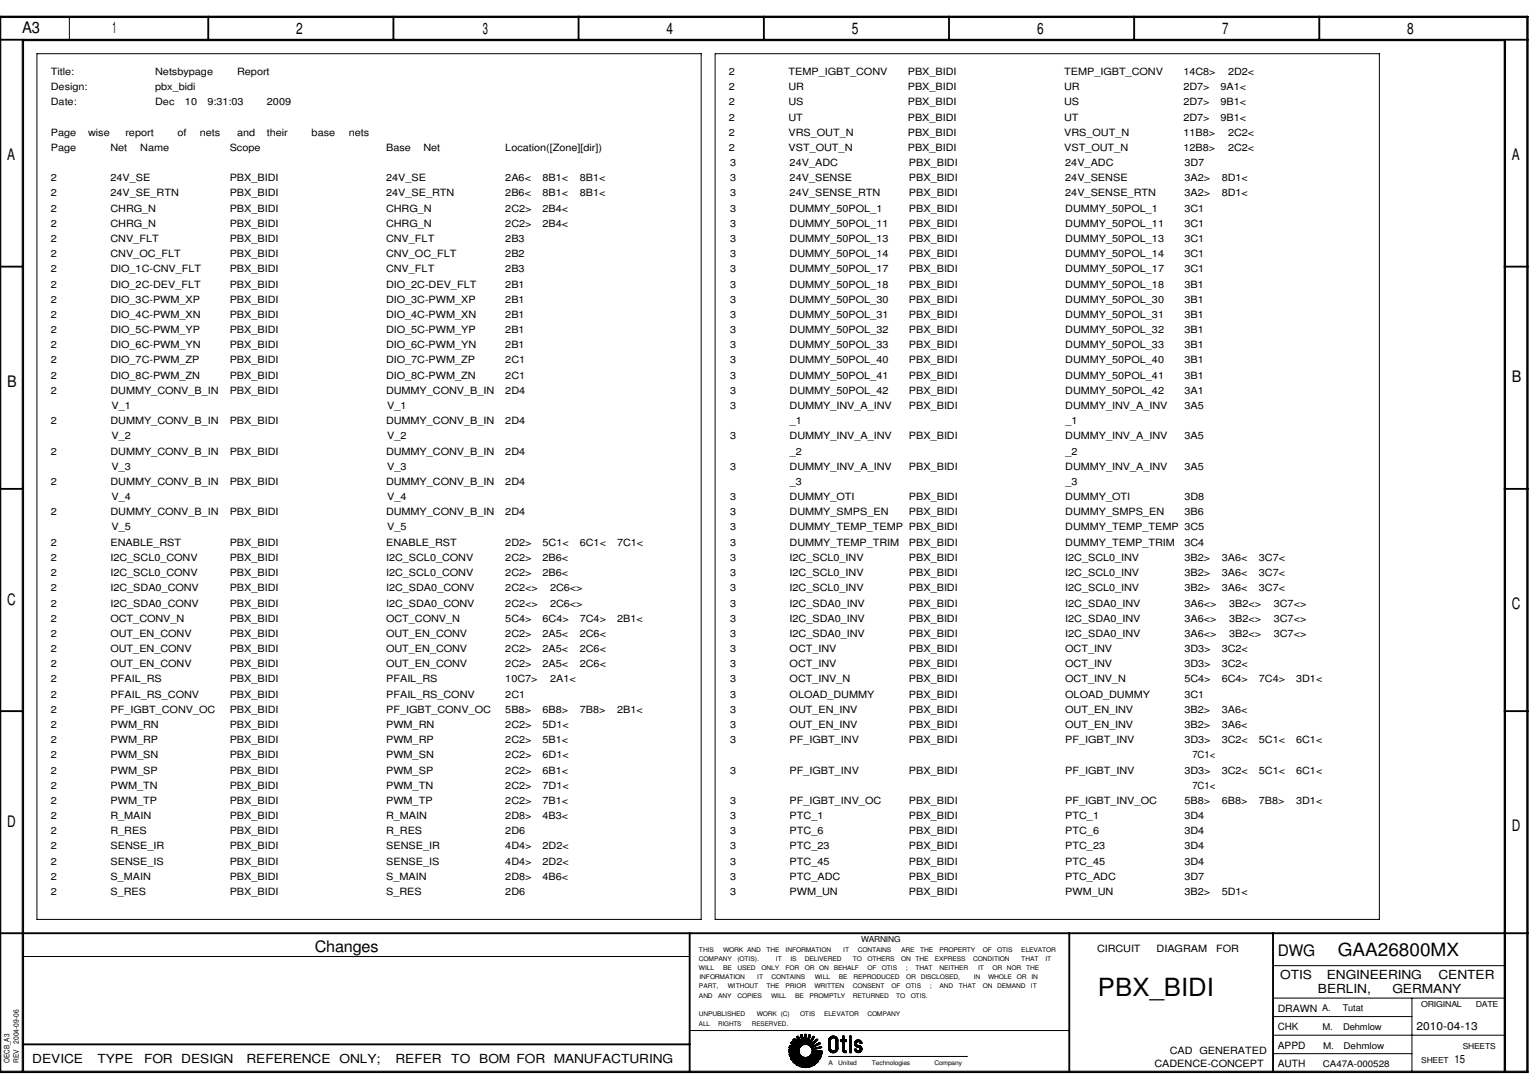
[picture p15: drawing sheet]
<svg xmlns="http://www.w3.org/2000/svg" width="420mm" height="297mm" viewBox="0 0 420 297" stroke-linecap="round" stroke-linejoin="round" font-family="sans-serif">
<defs><g id="words">
<text font-size="6.8" x="299.5" y="271.7">PBX_BIDI</text>
<text font-size="5" x="365" y="260.9">GAA26800MX</text>
<g font-size="4.3">
<text x="6.1" y="9">A3</text>
<text x="30.6" y="9">1</text>
<text x="80.8" y="9.3">2</text>
<text x="131.7" y="9.3">3</text>
<text x="181.8" y="9.3">4</text>
<text x="232.3" y="9.3">5</text>
<text x="282.9" y="9.3">6</text>
<text x="333.4" y="9.3">7</text>
<text x="383.9" y="9.3">8</text>
<text x="2" y="43.6">A</text>
<text x="412.4" y="43.6">A</text>
<text x="2" y="105.5">B</text>
<text x="412.4" y="104.3">B</text>
<text x="2" y="164.9">C</text>
<text x="412.4" y="166.1">C</text>
<text x="2" y="225.5">D</text>
<text x="412.4" y="226.7">D</text>
<text x="85.9" y="259.6">Changes</text>
<text x="348.5" y="260.9">DWG</text>
</g>
<g font-size="3.4">
<text x="349.2" y="267.2">OTIS</text>
<text x="361.9" y="267.2">ENGINEERING</text>
<text x="392.4" y="267.2">CENTER</text>
<text x="359.5" y="270.9">BERLIN,</text>
<text x="379.8" y="270.9">GERMANY</text>
<text x="8.8" y="289.9">DEVICE</text>
<text x="26.6" y="289.9">TYPE</text>
<text x="39.3" y="289.9">FOR DESIGN</text>
<text x="67.2" y="289.9">REFERENCE</text>
<text x="92.6" y="289.9">ONLY;</text>
<text x="107.9" y="289.9">REFER</text>
<text x="123.1" y="289.9">TO</text>
<text x="130.7" y="289.9">BOM FOR MANUFACTURING</text>
</g>
<g font-size="3.1">
<text x="386.4" y="281.1">2010-04-13</text>
<text x="396.7" y="289.9">15</text>
</g>
<g font-size="2.7">
<text x="13.9" y="20.4">Title:</text>
<text x="42.3" y="20.4">Netsbypage</text>
<text x="64.7" y="20.4">Report</text>
<text x="198.8" y="20.4">2</text>
<text x="215.1" y="20.4">TEMP_IGBT_CONV</text>
<text x="247.6" y="20.4">PBX_BIDI</text>
<text x="290.3" y="20.4">TEMP_IGBT_CONV</text>
<text x="322.8" y="20.4">14C8&gt;</text>
<text x="335" y="20.4">2D2&lt;</text>
<text x="13.9" y="28.7">Date:</text>
<text x="13.9" y="24.6">Design:</text>
<text x="42.3" y="24.6">pbx_bidi</text>
<text x="42.3" y="28.7">Dec</text>
<text x="50.5" y="28.7">10</text>
<text x="56.6" y="28.7">9:31:03</text>
<text x="72.8" y="28.7">2009</text>
<text x="198.8" y="28.7">2</text>
<text x="198.8" y="24.6">2</text>
<text x="215.1" y="28.7">US</text>
<text x="215.1" y="24.6">UR</text>
<text x="247.6" y="28.7">PBX_BIDI</text>
<text x="247.6" y="24.6">PBX_BIDI</text>
<text x="290.3" y="28.7">US</text>
<text x="290.3" y="24.6">UR</text>
<text x="322.8" y="28.7">2D7&gt;</text>
<text x="322.8" y="24.6">2D7&gt;</text>
<text x="333" y="28.7">9B1&lt;</text>
<text x="333" y="24.6">9A1&lt;</text>
<text x="198.8" y="32.9">2</text>
<text x="215.1" y="32.9">UT</text>
<text x="247.6" y="32.9">PBX_BIDI</text>
<text x="290.3" y="32.9">UT</text>
<text x="322.8" y="32.9">2D7&gt;</text>
<text x="333" y="32.9">9B1&lt;</text>
<text x="13.9" y="41.1">Page</text>
<text x="13.9" y="37">Page</text>
<text x="24" y="37">wise</text>
<text x="30.1" y="41.1">Net</text>
<text x="34.2" y="37">report</text>
<text x="38.3" y="41.1">Name</text>
<text x="48.4" y="37">of</text>
<text x="54.5" y="37">nets</text>
<text x="62.7" y="41.1">Scope</text>
<text x="64.7" y="37">and</text>
<text x="72.8" y="37">their</text>
<text x="85" y="37">base</text>
<text x="95.2" y="37">nets</text>
<text x="105.3" y="41.1">Base</text>
<text x="115.5" y="41.1">Net</text>
<text x="137.8" y="41.1">Location([Zone][dir])</text>
<text x="198.8" y="41.1">2</text>
<text x="198.8" y="37">2</text>
<text x="215.1" y="41.1">VST_OUT_N</text>
<text x="215.1" y="37">VRS_OUT_N</text>
<text x="247.6" y="37">PBX_BIDI</text>
<text x="247.6" y="41.1">PBX_BIDI</text>
<text x="290.3" y="41.1">VST_OUT_N</text>
<text x="290.3" y="37">VRS_OUT_N</text>
<text x="322.8" y="37">11B8&gt;</text>
<text x="322.8" y="41.1">12B8&gt;</text>
<text x="335" y="37">2C2&lt;</text>
<text x="335" y="41.1">2C2&lt;</text>
<text x="199.1" y="45.3">3</text>
<text x="215.4" y="45.3">24V_ADC</text>
<text x="247.9" y="45.3">PBX_BIDI</text>
<text x="290.6" y="45.3">24V_ADC</text>
<text x="323.1" y="45.3">3D7</text>
<text x="13.9" y="53.6">2</text>
<text x="13.9" y="49.4">2</text>
<text x="30.1" y="53.6">24V_SE_RTN</text>
<text x="30.1" y="49.4">24V_SE</text>
<text x="62.7" y="49.4">PBX_BIDI</text>
<text x="62.7" y="53.6">PBX_BIDI</text>
<text x="105.3" y="49.4">24V_SE</text>
<text x="105.3" y="53.6">24V_SE_RTN</text>
<text x="137.8" y="49.4">2A6&lt;</text>
<text x="137.8" y="53.6">2B6&lt;</text>
<text x="148" y="49.4">8B1&lt;</text>
<text x="148" y="53.6">8B1&lt;</text>
<text x="158.2" y="49.4">8B1&lt;</text>
<text x="158.2" y="53.6">8B1&lt;</text>
<text x="199.1" y="53.6">3</text>
<text x="199.1" y="49.4">3</text>
<text x="215.4" y="53.6">24V_SENSE_RTN</text>
<text x="215.4" y="49.4">24V_SENSE</text>
<text x="247.9" y="53.6">PBX_BIDI</text>
<text x="247.9" y="49.4">PBX_BIDI</text>
<text x="290.6" y="53.6">24V_SENSE_RTN</text>
<text x="290.6" y="49.4">24V_SENSE</text>
<text x="323.1" y="53.6">3A2&gt;</text>
<text x="323.1" y="49.4">3A2&gt;</text>
<text x="333.2" y="53.6">8D1&lt;</text>
<text x="333.2" y="49.4">8D1&lt;</text>
<text x="13.9" y="57.7">2</text>
<text x="30.1" y="57.7">CHRG_N</text>
<text x="62.7" y="57.7">PBX_BIDI</text>
<text x="105.3" y="57.7">CHRG_N</text>
<text x="137.8" y="57.7">2C2&gt;</text>
<text x="148" y="57.7">2B4&lt;</text>
<text x="199.1" y="57.7">3</text>
<text x="215.4" y="57.7">DUMMY_50POL_1</text>
<text x="247.9" y="57.7">PBX_BIDI</text>
<text x="290.6" y="57.7">DUMMY_50POL_1</text>
<text x="323.1" y="57.7">3C1</text>
<text x="13.9" y="66">2</text>
<text x="13.9" y="61.8">2</text>
<text x="30.1" y="66">CNV_FLT</text>
<text x="30.1" y="61.8">CHRG_N</text>
<text x="62.7" y="66">PBX_BIDI</text>
<text x="62.7" y="61.8">PBX_BIDI</text>
<text x="105.3" y="66">CNV_FLT</text>
<text x="105.3" y="61.8">CHRG_N</text>
<text x="137.8" y="66">2B3</text>
<text x="137.8" y="61.8">2C2&gt;</text>
<text x="148" y="61.8">2B4&lt;</text>
<text x="199.1" y="66">3</text>
<text x="199.1" y="61.8">3</text>
<text x="215.4" y="66">DUMMY_50POL_13</text>
<text x="215.4" y="61.8">DUMMY_50POL_11</text>
<text x="247.9" y="66">PBX_BIDI</text>
<text x="247.9" y="61.8">PBX_BIDI</text>
<text x="290.6" y="66">DUMMY_50POL_13</text>
<text x="290.6" y="61.8">DUMMY_50POL_11</text>
<text x="323.1" y="66">3C1</text>
<text x="323.1" y="61.8">3C1</text>
<text x="13.9" y="70.1">2</text>
<text x="30.1" y="70.1">CNV_OC_FLT</text>
<text x="62.7" y="70.1">PBX_BIDI</text>
<text x="105.3" y="70.1">CNV_OC_FLT</text>
<text x="137.8" y="70.1">2B2</text>
<text x="199.1" y="70.1">3</text>
<text x="215.4" y="70.1">DUMMY_50POL_14</text>
<text x="247.9" y="70.1">PBX_BIDI</text>
<text x="290.6" y="70.1">DUMMY_50POL_14</text>
<text x="323.1" y="70.1">3C1</text>
<text x="13.9" y="74.3">2</text>
<text x="30.1" y="74.3">DIO_1C-CNV_FLT</text>
<text x="62.7" y="74.3">PBX_BIDI</text>
<text x="105.3" y="74.3">CNV_FLT</text>
<text x="137.8" y="74.3">2B3</text>
<text x="199.1" y="74.3">3</text>
<text x="215.4" y="74.3">DUMMY_50POL_17</text>
<text x="247.9" y="74.3">PBX_BIDI</text>
<text x="290.6" y="74.3">DUMMY_50POL_17</text>
<text x="323.1" y="74.3">3C1</text>
<text x="13.9" y="82.6">2</text>
<text x="13.9" y="78.4">2</text>
<text x="30.1" y="82.6">DIO_3C-PWM_XP</text>
<text x="30.1" y="78.4">DIO_2C-DEV_FLT</text>
<text x="62.7" y="78.4">PBX_BIDI</text>
<text x="62.7" y="82.6">PBX_BIDI</text>
<text x="105.3" y="78.4">DIO_2C-DEV_FLT</text>
<text x="105.3" y="82.6">DIO_3C-PWM_XP</text>
<text x="137.8" y="78.4">2B1</text>
<text x="137.8" y="82.6">2B1</text>
<text x="199.1" y="82.6">3</text>
<text x="199.1" y="78.4">3</text>
<text x="215.4" y="82.6">DUMMY_50POL_30</text>
<text x="215.4" y="78.4">DUMMY_50POL_18</text>
<text x="247.9" y="82.6">PBX_BIDI</text>
<text x="247.9" y="78.4">PBX_BIDI</text>
<text x="290.6" y="82.6">DUMMY_50POL_30</text>
<text x="290.6" y="78.4">DUMMY_50POL_18</text>
<text x="323.1" y="82.6">3B1</text>
<text x="323.1" y="78.4">3B1</text>
<text x="13.9" y="86.7">2</text>
<text x="30.1" y="86.7">DIO_4C-PWM_XN</text>
<text x="62.7" y="86.7">PBX_BIDI</text>
<text x="105.3" y="86.7">DIO_4C-PWM_XN</text>
<text x="137.8" y="86.7">2B1</text>
<text x="199.1" y="86.7">3</text>
<text x="215.4" y="86.7">DUMMY_50POL_31</text>
<text x="247.9" y="86.7">PBX_BIDI</text>
<text x="290.6" y="86.7">DUMMY_50POL_31</text>
<text x="323.1" y="86.7">3B1</text>
<text x="13.9" y="95">2</text>
<text x="13.9" y="90.8">2</text>
<text x="30.1" y="95">DIO_6C-PWM_YN</text>
<text x="30.1" y="90.8">DIO_5C-PWM_YP</text>
<text x="62.7" y="95">PBX_BIDI</text>
<text x="62.7" y="90.8">PBX_BIDI</text>
<text x="105.3" y="95">DIO_6C-PWM_YN</text>
<text x="105.3" y="90.8">DIO_5C-PWM_YP</text>
<text x="137.8" y="95">2B1</text>
<text x="137.8" y="90.8">2B1</text>
<text x="199.1" y="95">3</text>
<text x="199.1" y="90.8">3</text>
<text x="215.4" y="95">DUMMY_50POL_33</text>
<text x="215.4" y="90.8">DUMMY_50POL_32</text>
<text x="247.9" y="95">PBX_BIDI</text>
<text x="247.9" y="90.8">PBX_BIDI</text>
<text x="290.6" y="95">DUMMY_50POL_33</text>
<text x="290.6" y="90.8">DUMMY_50POL_32</text>
<text x="323.1" y="95">3B1</text>
<text x="323.1" y="90.8">3B1</text>
<text x="13.9" y="99.1">2</text>
<text x="30.1" y="99.1">DIO_7C-PWM_ZP</text>
<text x="62.7" y="99.1">PBX_BIDI</text>
<text x="105.3" y="99.1">DIO_7C-PWM_ZP</text>
<text x="137.8" y="99.1">2C1</text>
<text x="199.1" y="99.1">3</text>
<text x="215.4" y="99.1">DUMMY_50POL_40</text>
<text x="247.9" y="99.1">PBX_BIDI</text>
<text x="290.6" y="99.1">DUMMY_50POL_40</text>
<text x="323.1" y="99.1">3B1</text>
<text x="13.9" y="107.4">2</text>
<text x="13.9" y="103.3">2</text>
<text x="30.1" y="107.4">DUMMY_CONV_B_IN</text>
<text x="30.1" y="103.3">DIO_8C-PWM_ZN</text>
<text x="62.7" y="107.4">PBX_BIDI</text>
<text x="62.7" y="103.3">PBX_BIDI</text>
<text x="105.3" y="107.4">DUMMY_CONV_B_IN</text>
<text x="105.3" y="103.3">DIO_8C-PWM_ZN</text>
<text x="137.8" y="107.4">2D4</text>
<text x="137.8" y="103.3">2C1</text>
<text x="199.1" y="107.4">3</text>
<text x="199.1" y="103.3">3</text>
<text x="215.4" y="107.4">DUMMY_50POL_42</text>
<text x="215.4" y="103.3">DUMMY_50POL_41</text>
<text x="247.9" y="107.4">PBX_BIDI</text>
<text x="247.9" y="103.3">PBX_BIDI</text>
<text x="290.6" y="107.4">DUMMY_50POL_42</text>
<text x="290.6" y="103.3">DUMMY_50POL_41</text>
<text x="323.1" y="107.4">3A1</text>
<text x="323.1" y="103.3">3B1</text>
<text x="30.4" y="111.6">V_1</text>
<text x="105.6" y="111.6">V_1</text>
<text x="199.1" y="111.6">3</text>
<text x="215.4" y="111.6">DUMMY_INV_A_INV</text>
<text x="247.9" y="111.6">PBX_BIDI</text>
<text x="290.6" y="111.6">DUMMY_INV_A_INV</text>
<text x="323.1" y="111.6">3A5</text>
<text x="13.9" y="115.7">2</text>
<text x="30.1" y="115.7">DUMMY_CONV_B_IN</text>
<text x="30.4" y="119.8">V_2</text>
<text x="62.7" y="115.7">PBX_BIDI</text>
<text x="105.3" y="115.7">DUMMY_CONV_B_IN</text>
<text x="105.6" y="119.8">V_2</text>
<text x="137.8" y="115.7">2D4</text>
<text x="199.1" y="119.8">3</text>
<text x="215.4" y="119.8">DUMMY_INV_A_INV</text>
<text x="215.4" y="115.7">_1</text>
<text x="247.9" y="119.8">PBX_BIDI</text>
<text x="290.6" y="119.8">DUMMY_INV_A_INV</text>
<text x="290.6" y="115.7">_1</text>
<text x="323.1" y="119.8">3A5</text>
<text x="13.9" y="124">2</text>
<text x="30.1" y="124">DUMMY_CONV_B_IN</text>
<text x="62.7" y="124">PBX_BIDI</text>
<text x="105.3" y="124">DUMMY_CONV_B_IN</text>
<text x="137.8" y="124">2D4</text>
<text x="215.4" y="124">_2</text>
<text x="290.6" y="124">_2</text>
<text x="30.4" y="128.1">V_3</text>
<text x="105.6" y="128.1">V_3</text>
<text x="199.1" y="128.1">3</text>
<text x="215.4" y="128.1">DUMMY_INV_A_INV</text>
<text x="247.9" y="128.1">PBX_BIDI</text>
<text x="290.6" y="128.1">DUMMY_INV_A_INV</text>
<text x="323.1" y="128.1">3A5</text>
<text x="13.9" y="132.3">2</text>
<text x="30.1" y="132.3">DUMMY_CONV_B_IN</text>
<text x="30.4" y="136.4">V_4</text>
<text x="62.7" y="132.3">PBX_BIDI</text>
<text x="105.3" y="132.3">DUMMY_CONV_B_IN</text>
<text x="105.6" y="136.4">V_4</text>
<text x="137.8" y="132.3">2D4</text>
<text x="199.1" y="136.4">3</text>
<text x="215.4" y="136.4">DUMMY_OTI</text>
<text x="215.4" y="132.3">_3</text>
<text x="247.9" y="136.4">PBX_BIDI</text>
<text x="290.6" y="136.4">DUMMY_OTI</text>
<text x="290.6" y="132.3">_3</text>
<text x="323.1" y="136.4">3D8</text>
<text x="13.9" y="140.6">2</text>
<text x="30.1" y="140.6">DUMMY_CONV_B_IN</text>
<text x="62.7" y="140.6">PBX_BIDI</text>
<text x="105.3" y="140.6">DUMMY_CONV_B_IN</text>
<text x="137.8" y="140.6">2D4</text>
<text x="199.1" y="140.6">3</text>
<text x="215.4" y="140.6">DUMMY_SMPS_EN</text>
<text x="247.9" y="140.6">PBX_BIDI</text>
<text x="290.6" y="140.6">DUMMY_SMPS_EN</text>
<text x="323.1" y="140.6">3B6</text>
<text x="13.9" y="148.8">2</text>
<text x="30.1" y="148.8">ENABLE_RST</text>
<text x="30.4" y="144.7">V_5</text>
<text x="62.7" y="148.8">PBX_BIDI</text>
<text x="105.3" y="148.8">ENABLE_RST</text>
<text x="105.6" y="144.7">V_5</text>
<text x="137.8" y="148.8">2D2&gt;</text>
<text x="148" y="148.8">5C1&lt;</text>
<text x="158.2" y="148.8">6C1&lt;</text>
<text x="168.3" y="148.8">7C1&lt;</text>
<text x="199.1" y="148.8">3</text>
<text x="199.1" y="144.7">3</text>
<text x="215.4" y="148.8">DUMMY_TEMP_TRIM</text>
<text x="215.4" y="144.7">DUMMY_TEMP_TEMP PBX_BIDI</text>
<text x="247.9" y="148.8">PBX_BIDI</text>
<text x="290.6" y="148.8">DUMMY_TEMP_TRIM</text>
<text x="290.6" y="144.7">DUMMY_TEMP_TEMP 3C5</text>
<text x="323.1" y="148.8">3C4</text>
<text x="13.9" y="153">2</text>
<text x="30.1" y="153">I2C_SCL0_CONV</text>
<text x="62.7" y="153">PBX_BIDI</text>
<text x="105.3" y="153">I2C_SCL0_CONV</text>
<text x="137.8" y="153">2C2&gt;</text>
<text x="148" y="153">2B6&lt;</text>
<text x="199.1" y="153">3</text>
<text x="215.4" y="153">I2C_SCL0_INV</text>
<text x="247.9" y="153">PBX_BIDI</text>
<text x="290.6" y="153">I2C_SCL0_INV</text>
<text x="323.1" y="153">3B2&gt;</text>
<text x="333.2" y="153">3A6&lt;</text>
<text x="343.4" y="153">3C7&lt;</text>
<text x="13.9" y="161.3">2</text>
<text x="13.9" y="157.1">2</text>
<text x="30.1" y="161.3">I2C_SDA0_CONV</text>
<text x="30.1" y="157.1">I2C_SCL0_CONV</text>
<text x="62.7" y="157.1">PBX_BIDI</text>
<text x="62.7" y="161.3">PBX_BIDI</text>
<text x="105.3" y="157.1">I2C_SCL0_CONV</text>
<text x="105.3" y="161.3">I2C_SDA0_CONV</text>
<text x="137.8" y="157.1">2C2&gt;</text>
<text x="137.8" y="161.3">2C2&lt;&gt;</text>
<text x="148" y="157.1">2B6&lt;</text>
<text x="150" y="161.3">2C6&lt;&gt;</text>
<text x="199.1" y="161.3">3</text>
<text x="199.1" y="157.1">3</text>
<text x="215.4" y="161.3">I2C_SCL0_INV</text>
<text x="215.4" y="157.1">I2C_SCL0_INV</text>
<text x="247.9" y="161.3">PBX_BIDI</text>
<text x="247.9" y="157.1">PBX_BIDI</text>
<text x="290.6" y="161.3">I2C_SCL0_INV</text>
<text x="290.6" y="157.1">I2C_SCL0_INV</text>
<text x="323.1" y="161.3">3B2&gt;</text>
<text x="323.1" y="157.1">3B2&gt;</text>
<text x="333.2" y="161.3">3A6&lt;</text>
<text x="333.2" y="157.1">3A6&lt;</text>
<text x="343.4" y="161.3">3C7&lt;</text>
<text x="343.4" y="157.1">3C7&lt;</text>
<text x="13.9" y="165.4">2</text>
<text x="30.1" y="165.4">I2C_SDA0_CONV</text>
<text x="62.7" y="165.4">PBX_BIDI</text>
<text x="105.3" y="165.4">I2C_SDA0_CONV</text>
<text x="137.8" y="165.4">2C2&lt;&gt;</text>
<text x="150" y="165.4">2C6&lt;&gt;</text>
<text x="199.1" y="165.4">3</text>
<text x="215.4" y="165.4">I2C_SDA0_INV</text>
<text x="247.9" y="165.4">PBX_BIDI</text>
<text x="290.6" y="165.4">I2C_SDA0_INV</text>
<text x="323.1" y="165.4">3A6&lt;&gt;</text>
<text x="335.3" y="165.4">3B2&lt;&gt;</text>
<text x="347.5" y="165.4">3C7&lt;&gt;</text>
<text x="13.9" y="173.7">2</text>
<text x="13.9" y="169.5">2</text>
<text x="30.1" y="173.7">OUT_EN_CONV</text>
<text x="30.1" y="169.5">OCT_CONV_N</text>
<text x="62.7" y="169.5">PBX_BIDI</text>
<text x="62.7" y="173.7">PBX_BIDI</text>
<text x="105.3" y="173.7">OUT_EN_CONV</text>
<text x="105.3" y="169.5">OCT_CONV_N</text>
<text x="137.8" y="169.5">5C4&gt;</text>
<text x="137.8" y="173.7">2C2&gt;</text>
<text x="148" y="169.5">6C4&gt;</text>
<text x="148" y="173.7">2A5&lt;</text>
<text x="158.2" y="169.5">7C4&gt;</text>
<text x="158.2" y="173.7">2C6&lt;</text>
<text x="168.3" y="169.5">2B1&lt;</text>
<text x="199.1" y="173.7">3</text>
<text x="199.1" y="169.5">3</text>
<text x="215.4" y="173.7">I2C_SDA0_INV</text>
<text x="215.4" y="169.5">I2C_SDA0_INV</text>
<text x="247.9" y="173.7">PBX_BIDI</text>
<text x="247.9" y="169.5">PBX_BIDI</text>
<text x="290.6" y="173.7">I2C_SDA0_INV</text>
<text x="290.6" y="169.5">I2C_SDA0_INV</text>
<text x="323.1" y="173.7">3A6&lt;&gt;</text>
<text x="323.1" y="169.5">3A6&lt;&gt;</text>
<text x="335.3" y="173.7">3B2&lt;&gt;</text>
<text x="335.3" y="169.5">3B2&lt;&gt;</text>
<text x="347.5" y="173.7">3C7&lt;&gt;</text>
<text x="347.5" y="169.5">3C7&lt;&gt;</text>
<text x="13.9" y="177.8">2</text>
<text x="30.1" y="177.8">OUT_EN_CONV</text>
<text x="62.7" y="177.8">PBX_BIDI</text>
<text x="105.3" y="177.8">OUT_EN_CONV</text>
<text x="137.8" y="177.8">2C2&gt;</text>
<text x="148" y="177.8">2A5&lt;</text>
<text x="158.2" y="177.8">2C6&lt;</text>
<text x="199.1" y="177.8">3</text>
<text x="215.4" y="177.8">OCT_INV</text>
<text x="247.9" y="177.8">PBX_BIDI</text>
<text x="290.6" y="177.8">OCT_INV</text>
<text x="323.1" y="177.8">3D3&gt;</text>
<text x="333.2" y="177.8">3C2&lt;</text>
<text x="13.9" y="182">2</text>
<text x="30.1" y="182">OUT_EN_CONV</text>
<text x="62.7" y="182">PBX_BIDI</text>
<text x="105.3" y="182">OUT_EN_CONV</text>
<text x="137.8" y="182">2C2&gt;</text>
<text x="148" y="182">2A5&lt;</text>
<text x="158.2" y="182">2C6&lt;</text>
<text x="199.1" y="182">3</text>
<text x="215.4" y="182">OCT_INV</text>
<text x="247.9" y="182">PBX_BIDI</text>
<text x="290.6" y="182">OCT_INV</text>
<text x="323.1" y="182">3D3&gt;</text>
<text x="333.2" y="182">3C2&lt;</text>
<text x="13.9" y="190.3">2</text>
<text x="13.9" y="186.1">2</text>
<text x="30.1" y="190.3">PFAIL_RS_CONV</text>
<text x="30.1" y="186.1">PFAIL_RS</text>
<text x="62.7" y="190.3">PBX_BIDI</text>
<text x="62.7" y="186.1">PBX_BIDI</text>
<text x="105.3" y="190.3">PFAIL_RS_CONV</text>
<text x="105.3" y="186.1">PFAIL_RS</text>
<text x="137.8" y="190.3">2C1</text>
<text x="137.8" y="186.1">10C7&gt;</text>
<text x="150" y="186.1">2A1&lt;</text>
<text x="199.1" y="190.3">3</text>
<text x="199.1" y="186.1">3</text>
<text x="215.4" y="190.3">OLOAD_DUMMY</text>
<text x="215.4" y="186.1">OCT_INV_N</text>
<text x="247.9" y="186.1">PBX_BIDI</text>
<text x="247.9" y="190.3">PBX_BIDI</text>
<text x="290.6" y="190.3">OLOAD_DUMMY</text>
<text x="290.6" y="186.1">OCT_INV_N</text>
<text x="323.1" y="190.3">3C1</text>
<text x="323.1" y="186.1">5C4&gt;</text>
<text x="333.2" y="186.1">6C4&gt;</text>
<text x="343.4" y="186.1">7C4&gt;</text>
<text x="353.6" y="186.1">3D1&lt;</text>
<text x="13.9" y="194.4">2</text>
<text x="30.1" y="194.4">PF_IGBT_CONV_OC</text>
<text x="62.7" y="194.4">PBX_BIDI</text>
<text x="105.3" y="194.4">PF_IGBT_CONV_OC</text>
<text x="137.8" y="194.4">5B8&gt;</text>
<text x="148" y="194.4">6B8&gt;</text>
<text x="158.2" y="194.4">7B8&gt;</text>
<text x="168.3" y="194.4">2B1&lt;</text>
<text x="199.1" y="194.4">3</text>
<text x="215.4" y="194.4">OUT_EN_INV</text>
<text x="247.9" y="194.4">PBX_BIDI</text>
<text x="290.6" y="194.4">OUT_EN_INV</text>
<text x="323.1" y="194.4">3B2&gt;</text>
<text x="333.2" y="194.4">3A6&lt;</text>
<text x="13.9" y="202.7">2</text>
<text x="13.9" y="198.5">2</text>
<text x="30.1" y="202.7">PWM_RP</text>
<text x="30.1" y="198.5">PWM_RN</text>
<text x="62.7" y="202.7">PBX_BIDI</text>
<text x="62.7" y="198.5">PBX_BIDI</text>
<text x="105.3" y="202.7">PWM_RP</text>
<text x="105.3" y="198.5">PWM_RN</text>
<text x="137.8" y="202.7">2C2&gt;</text>
<text x="137.8" y="198.5">2C2&gt;</text>
<text x="148" y="202.7">5B1&lt;</text>
<text x="148" y="198.5">5D1&lt;</text>
<text x="199.1" y="202.7">3</text>
<text x="199.1" y="198.5">3</text>
<text x="215.4" y="202.7">PF_IGBT_INV</text>
<text x="215.4" y="198.5">OUT_EN_INV</text>
<text x="247.9" y="198.5">PBX_BIDI</text>
<text x="247.9" y="202.7">PBX_BIDI</text>
<text x="290.6" y="198.5">OUT_EN_INV</text>
<text x="290.6" y="202.7">PF_IGBT_INV</text>
<text x="323.1" y="202.7">3D3&gt;</text>
<text x="323.1" y="198.5">3B2&gt;</text>
<text x="333.2" y="202.7">3C2&lt;</text>
<text x="333.2" y="198.5">3A6&lt;</text>
<text x="343.4" y="202.7">5C1&lt;</text>
<text x="353.6" y="202.7">6C1&lt;</text>
<text x="13.9" y="206.8">2</text>
<text x="30.1" y="206.8">PWM_SN</text>
<text x="62.7" y="206.8">PBX_BIDI</text>
<text x="105.3" y="206.8">PWM_SN</text>
<text x="137.8" y="206.8">2C2&gt;</text>
<text x="148" y="206.8">6D1&lt;</text>
<text x="325.2" y="206.8">7C1&lt;</text>
<text x="13.9" y="215.1">2</text>
<text x="13.9" y="211">2</text>
<text x="30.1" y="215.1">PWM_TN</text>
<text x="30.1" y="211">PWM_SP</text>
<text x="62.7" y="215.1">PBX_BIDI</text>
<text x="62.7" y="211">PBX_BIDI</text>
<text x="105.3" y="215.1">PWM_TN</text>
<text x="105.3" y="211">PWM_SP</text>
<text x="137.8" y="215.1">2C2&gt;</text>
<text x="137.8" y="211">2C2&gt;</text>
<text x="148" y="215.1">7D1&lt;</text>
<text x="148" y="211">6B1&lt;</text>
<text x="199.1" y="211">3</text>
<text x="215.4" y="211">PF_IGBT_INV</text>
<text x="247.9" y="211">PBX_BIDI</text>
<text x="290.6" y="211">PF_IGBT_INV</text>
<text x="323.1" y="211">3D3&gt;</text>
<text x="325.2" y="215.1">7C1&lt;</text>
<text x="333.2" y="211">3C2&lt;</text>
<text x="343.4" y="211">5C1&lt;</text>
<text x="353.6" y="211">6C1&lt;</text>
<text x="13.9" y="219.3">2</text>
<text x="30.1" y="219.3">PWM_TP</text>
<text x="62.7" y="219.3">PBX_BIDI</text>
<text x="105.3" y="219.3">PWM_TP</text>
<text x="137.8" y="219.3">2C2&gt;</text>
<text x="148" y="219.3">7B1&lt;</text>
<text x="199.1" y="219.3">3</text>
<text x="215.4" y="219.3">PF_IGBT_INV_OC</text>
<text x="247.9" y="219.3">PBX_BIDI</text>
<text x="290.6" y="219.3">PF_IGBT_INV_OC</text>
<text x="323.1" y="219.3">5B8&gt;</text>
<text x="333.2" y="219.3">6B8&gt;</text>
<text x="343.4" y="219.3">7B8&gt;</text>
<text x="353.6" y="219.3">3D1&lt;</text>
<text x="13.9" y="227.5">2</text>
<text x="13.9" y="223.4">2</text>
<text x="30.1" y="227.5">R_RES</text>
<text x="30.1" y="223.4">R_MAIN</text>
<text x="62.7" y="227.5">PBX_BIDI</text>
<text x="62.7" y="223.4">PBX_BIDI</text>
<text x="105.3" y="227.5">R_RES</text>
<text x="105.3" y="223.4">R_MAIN</text>
<text x="137.8" y="227.5">2D6</text>
<text x="137.8" y="223.4">2D8&gt;</text>
<text x="148" y="223.4">4B3&lt;</text>
<text x="199.1" y="227.5">3</text>
<text x="199.1" y="223.4">3</text>
<text x="215.4" y="227.5">PTC_6</text>
<text x="215.4" y="223.4">PTC_1</text>
<text x="247.9" y="227.5">PBX_BIDI</text>
<text x="247.9" y="223.4">PBX_BIDI</text>
<text x="290.6" y="227.5">PTC_6</text>
<text x="290.6" y="223.4">PTC_1</text>
<text x="323.1" y="227.5">3D4</text>
<text x="323.1" y="223.4">3D4</text>
<text x="13.9" y="231.7">2</text>
<text x="30.1" y="231.7">SENSE_IR</text>
<text x="62.7" y="231.7">PBX_BIDI</text>
<text x="105.3" y="231.7">SENSE_IR</text>
<text x="137.8" y="231.7">4D4&gt;</text>
<text x="148" y="231.7">2D2&lt;</text>
<text x="199.1" y="231.7">3</text>
<text x="215.4" y="231.7">PTC_23</text>
<text x="247.9" y="231.7">PBX_BIDI</text>
<text x="290.6" y="231.7">PTC_23</text>
<text x="323.1" y="231.7">3D4</text>
<text x="13.9" y="240">2</text>
<text x="13.9" y="235.8">2</text>
<text x="30.1" y="240">S_MAIN</text>
<text x="30.1" y="235.8">SENSE_IS</text>
<text x="62.7" y="240">PBX_BIDI</text>
<text x="62.7" y="235.8">PBX_BIDI</text>
<text x="105.3" y="240">S_MAIN</text>
<text x="105.3" y="235.8">SENSE_IS</text>
<text x="137.8" y="240">2D8&gt;</text>
<text x="137.8" y="235.8">4D4&gt;</text>
<text x="148" y="240">4B6&lt;</text>
<text x="148" y="235.8">2D2&lt;</text>
<text x="199.1" y="240">3</text>
<text x="199.1" y="235.8">3</text>
<text x="215.4" y="240">PTC_ADC</text>
<text x="215.4" y="235.8">PTC_45</text>
<text x="247.9" y="235.8">PBX_BIDI</text>
<text x="247.9" y="240">PBX_BIDI</text>
<text x="290.6" y="240">PTC_ADC</text>
<text x="290.6" y="235.8">PTC_45</text>
<text x="323.1" y="235.8">3D4</text>
<text x="323.1" y="240">3D7</text>
<text x="13.9" y="244.1">2</text>
<text x="30.1" y="244.1">S_RES</text>
<text x="62.7" y="244.1">PBX_BIDI</text>
<text x="105.3" y="244.1">S_RES</text>
<text x="137.8" y="244.1">2D6</text>
<text x="199.1" y="244.1">3</text>
<text x="215.4" y="244.1">PWM_UN</text>
<text x="247.9" y="244.1">PBX_BIDI</text>
<text x="290.6" y="244.1">PWM_UN</text>
<text x="323.1" y="244.1">3B2&gt;</text>
<text x="333.2" y="244.1">5D1&lt;</text>
<text x="299.3" y="259.6">CIRCUIT</text>
<text x="315.5" y="259.6">DIAGRAM</text>
<text x="331.8" y="259.6">FOR</text>
<text x="348.5" y="276">DRAWN A.</text>
<text x="348.5" y="281.1">CHK</text>
<text x="319.1" y="287.4">CAD GENERATED</text>
<text x="348.5" y="286.1">APPD</text>
<text x="314.9" y="291.2">CADENCE-CONCEPT</text>
<text x="348.5" y="291.2">AUTH</text>
</g>
<g font-size="2.5">
<text x="366.3" y="275.9">Tutat</text>
<text x="360.8" y="281">M.</text>
<text x="366.4" y="281">Dehmlow</text>
<text x="360.9" y="286">M.</text>
<text x="366.5" y="286">Dehmlow</text>
<text x="360.8" y="291.1">CA47A-000528</text>
</g>
<g font-size="2.2">
<text x="234.9" y="257">WARNING</text>
<text x="387.7" y="274.7">ORIGINAL</text>
<text x="402.5" y="274.7">DATE</text>
<text x="399" y="286.1">SHEETS</text>
<text x="387.7" y="289.9">SHEET</text>
</g>
<g font-size="2">
<text x="5.2" y="284.7" transform="rotate(-90 5.2 284.7)">2004-09-06</text>
<text x="2.6" y="289.9" transform="rotate(-90 2.6 289.9)">OECB_A3</text>
<text x="5.2" y="289.9" transform="rotate(-90 5.2 289.9)">REV</text>
</g>
<g font-size="1.7">
<text x="190.7" y="259.5">THIS</text>
<text x="190.7" y="262">COMPANY</text>
<text x="197.2" y="259.5">WORK AND</text>
<text x="201.2" y="262">(OTIS).</text>
<text x="209" y="259.5">THE</text>
<text x="211.7" y="262">IT</text>
<text x="214.3" y="259.5">INFORMATION</text>
<text x="215.6" y="262">IS</text>
<text x="219.5" y="262">DELIVERED</text>
<text x="230" y="259.5">IT</text>
<text x="232.7" y="262">TO</text>
<text x="234" y="259.5">CONTAINS</text>
<text x="236.6" y="262">OTHERS</text>
<text x="245.8" y="259.5">ARE</text>
<text x="245.8" y="262">ON</text>
<text x="249.7" y="262">THE</text>
<text x="251" y="259.5">THE</text>
<text x="255" y="262">EXPRESS</text>
<text x="256.3" y="259.5">PROPERTY</text>
<text x="265.5" y="262">CONDITION</text>
<text x="268.1" y="259.5">OF</text>
<text x="272" y="259.5">OTIS</text>
<text x="278.6" y="259.5">ELEVATOR</text>
<text x="278.6" y="262">THAT</text>
<text x="285.2" y="262">IT</text>
<text x="190.7" y="264.6">WILL</text>
<text x="190.7" y="269.6">PART,</text>
<text x="190.8" y="267.1">INFORMATION</text>
<text x="197.2" y="264.6">BE</text>
<text x="198.5" y="269.6">WITHOUT</text>
<text x="201.2" y="264.6">USED</text>
<text x="206.5" y="267.1">IT</text>
<text x="207.7" y="264.6">ONLY</text>
<text x="209" y="269.6">THE</text>
<text x="210.5" y="267.1">CONTAINS</text>
<text x="214.3" y="264.6">FOR</text>
<text x="214.3" y="269.6">PRIOR</text>
<text x="219.5" y="264.6">OR</text>
<text x="222.2" y="269.6">WRITTEN</text>
<text x="222.3" y="267.1">WILL</text>
<text x="223.5" y="264.6">ON</text>
<text x="227.4" y="264.6">BEHALF</text>
<text x="228.9" y="267.1">BE</text>
<text x="232.7" y="269.6">CONSENT</text>
<text x="232.8" y="267.1">REPRODUCED</text>
<text x="236.6" y="264.6">OF</text>
<text x="240.5" y="264.6">OTIS</text>
<text x="243.2" y="269.6">OF</text>
<text x="247.1" y="269.6">OTIS</text>
<text x="247.1" y="264.6">;</text>
<text x="247.2" y="267.1">OR</text>
<text x="249.7" y="264.6">THAT</text>
<text x="251.2" y="267.1">DISCLOSED,</text>
<text x="253.7" y="269.6">;</text>
<text x="256.3" y="269.6">AND</text>
<text x="256.3" y="264.6">NEITHER</text>
<text x="261.5" y="269.6">THAT</text>
<text x="265.6" y="267.1">IN</text>
<text x="266.8" y="264.6">IT</text>
<text x="268.1" y="269.6">ON</text>
<text x="269.5" y="267.1">WHOLE</text>
<text x="270.7" y="264.6">OR</text>
<text x="272" y="269.6">DEMAND</text>
<text x="274.7" y="264.6">NOR</text>
<text x="277.4" y="267.1">OR</text>
<text x="279.9" y="264.6">THE</text>
<text x="281.2" y="269.6">IT</text>
<text x="281.3" y="267.1">IN</text>
<text x="190.7" y="272.2">AND</text>
<text x="195.9" y="272.2">ANY</text>
<text x="201.2" y="272.2">COPIES</text>
<text x="210.4" y="272.2">WILL</text>
<text x="216.9" y="272.2">BE</text>
<text x="220.9" y="272.2">PROMPTLY</text>
<text x="232.7" y="272.2">RETURNED</text>
<text x="244.5" y="272.2">TO</text>
<text x="248.4" y="272.2">OTIS.</text>
<text x="190.7" y="279.7">ALL</text>
<text x="190.7" y="277.2">UNPUBLISHED</text>
<text x="195.9" y="279.7">RIGHTS</text>
<text x="205.1" y="279.7">RESERVED.</text>
<text x="206.4" y="277.2">WORK (C)</text>
<text x="218.2" y="277.2">OTIS</text>
<text x="224.8" y="277.2">ELEVATOR</text>
<text x="236.6" y="277.2">COMPANY</text>
<text x="226" y="290.6">A</text>
<text x="228.6" y="290.6">United</text>
<text x="237.8" y="290.6">Technologies</text>
<text x="254.9" y="290.6">Company</text>
</g>
</g></defs>
<g fill="none" stroke="#000" stroke-width=".51">
<path d="M0 4.5h416.7v287.9h-416.7zM0 10.8h416.7M6.3 10.8v281.6M56.8 4.5v6.3M107.3 4.5v6.3M157.8 4.5v6.3M208.4 4.5v6.3M258.9 4.5v6.3M309.4 4.5v6.3M359.9 4.5v6.3M410.4 10.8v281.6M0 72.7h6.3"/>
<path d="M410.4 72.7h6.3M0 133.3h6.3M410.4 133.3h6.3M0 194h6.3M410.4 194h6.3M0 254.6h416.7M188.1 254.6v37.8M291.7 254.6v37.8M347.3 254.6v37.8M6.3 284.9h181.8"/>
</g>
<g fill="none" stroke="#000" stroke-width=".27">
<path d="M.2 4.8h416.3v287.4h-416.3zM10.1 14.6h181.2v236.2h-181.2zM18.9 4.5v6.3M195.1 14.6h181.2v236.2h-181.2zM6.3 260.9h181.8M347.3 272.2h63.1M347.3 263.4h63.1M347.3 277.3h37.8M385.1 272.2v20.2M6.1 292.4v-281.3h404.6v281.3M188.1 281.1h103.6M215.2 286.9h2.7"/>
<path d="M215.2 287h2.8M215.2 286.3h2.7M215.2 286.4h2.7M215.2 286.3h2.8M215.2 286.8h2.7M215.2 286.7h2.7M215.2 286.6h2.7M215.2 286.5h2.7M215.3 285.7h2.9M215.3 287.6l2.9 .1M215.3 287.6h2.9M215.3 285.6h1.9"/>
<path d="M215.3 285.5h1.3M215.3 285.5h1.5M215.3 287.7h3.1M215.3 285.3h.5M215.3 285.4h.9M215.3 288h.6M215.3 285.3h.7M215.4 288.1h.3M215.4 288.1l1.9-.4-1.7 .9h1.5M215.4 287.4h2.7M215.5 285.9h2.6M215.6 284.6l2 1.1-2.2-.5"/>
<path d="M215.7 284.6h1.1M215.7 288.7h1.1M215.7 287.4h2.4M215.7 288.7h1.2M215.7 284.5h.9M215.7 288.8h1M215.7 285.9h2.4M215.8 284.7h1.2M215.8 284.4h.6M215.8 284.4h.7M215.8 288.9h.7M215.8 284.3h.4"/>
<path d="M215.8 284.3h.5M215.8 289h.5M215.8 288.5h1.4M215.9 289.1h.3M215.9 288.5h8M215.9 289.1h.2M215.9 284.8h1.2M216 288.4h7.9M216 286h2.1M216 284.8l1.3 .1M216 287.3h2.1M216.1 289.2l1.3-.8-1.1 1.2h1"/>
<path d="M216.2 284.9h1.1M216.2 288.3h2.9M216.2 286h1.9M216.3 285h1.1M216.3 288.2h2.7M216.3 283.6h.8M216.3 289.7h1M216.3 288.2h2.6M216.3 287.9l-1 .1M216.3 289.6h1M216.4 285l1.2 .1M216.4 283.5h.6"/>
<path d="M216.4 283.8h.9M216.4 289.7h.8M216.5 287.2h1.6M216.5 283.5h.5M216.5 283.8h.8M216.5 283.9h.8M216.5 289.8h.6M216.5 283.4h.4M216.5 283.9l.9 .1M216.5 289.9h.5M216.5 288.1h2.2M216.6 289.9h.4"/>
<path d="M216.6 283.4h.2M216.6 285.1h1.2M216.6 289.2h6.6M216.6 288.1h2.1M216.6 283.3h.2M216.6 285.2h1.2M216.7 290h.2M216.7 284l.9 .1M216.7 288h1.9M216.7 286.1h1.3M216.7 289.1h6.4M216.7 285.2h2"/>
<path d="M216.7 290.1h.1M216.8 287.1h1.2M216.8 284.1l.8 .1M216.8 287.8l-1.5 .1M216.8 288h1.7M216.8 290.2l1-1-.7 1.2M216.8 289.1h6.3M216.8 289h6.2M216.9 284.2l.9 .1M216.9 289h6M216.9 285.3h1.7M217 285.4h1.5"/>
<path d="M217 284.3h.8M217 287.9h1.4M217 288.9h5.8M217 284.4h.9M217.1 285.5h1.3M217.1 284.4h.8M217.1 284.5h1M217.2 283.7h-.9l1.7 1.6-2-1.1M217.2 287l-1.9 .5h2.8M217.2 288.7h6.6M217.3 284.6h.8M217.3 285.5h1.1"/>
<path d="M217.3 288.6h6.5M217.3 290.2h.8M217.3 290.5h.6M217.3 282.9h.5M217.3 282.9h.6M217.3 288.5h6.6M217.3 290h.9M217.3 290.1h.9M217.3 284.7h.9M217.3 283h.7M217.3 285.6h1M217.4 282.7h.4"/>
<path d="M217.4 289.8h4.7M217.4 290.6h.4M217.4 283.1l.7 .1M217.4 289.9h1M217.5 283.3h.6M217.5 284.8h.8M217.5 283.2h.6M217.5 289.8h4.6M217.5 289.5h-1.1M217.6 282.7h.2M217.6 290.6h.2M217.6 284.8l2.8 .1"/>
<path d="M217.6 289.7h4.4M217.6 283.4h.5M217.6 289.4h-1.1M217.6 289.6h4.4M217.6 283.5h.6M217.6 290.7l.9-1-.4 1.3h.8M217.6 284.9h1.7M217.6 289.5h5.7M217.7 285h1.4M217.7 283.5h.5M217.7 283.6h.6M217.7 289.3h-1.1"/>
<path d="M217.8 285h1.2M217.8 283.7h.6M217.8 289.3h5.5M217.8 283.8h.6M217.8 282.8h-.5l1.2 2.2-1.8-1.7M217.8 285.1h1M217.8 283.9h.6M217.9 285.2h.8M217.9 283.9l.6 .1M217.9 284l.7 .1M218 284.1l.6 .1M218.1 284.2l.6 .1"/>
<path d="M218.1 290.4h-.9M218.1 290.3h-.9M218.1 284.4h.6M218.1 284.3h.6M218.1 285.8h-2.9l2.2 .5M218.2 284.5h.6M218.2 284.4h.5M218.2 290.2h-.9M218.2 290.8h.8M218.2 290.6h.9M218.2 284.6h.7M218.3 290.4h.8"/>
<path d="M218.4 289.9l-1 .1M218.4 284.7h1.5M218.4 290.3h.8M218.4 290.2h.8M218.4 290h2.6M218.4 290.1h3.9M218.4 284.8h1.5M218.4 282.4h.5M218.4 282.7h.5M218.4 282.6h.5M218.4 289.9h3.7M218.5 282.8h.4"/>
<path d="M218.5 282.9h.4M218.5 282.9l.5 .1M218.6 291h.3M218.6 282.2h.2M218.6 283h.4M218.6 283.1h.5M218.6 283.3h.5M218.6 283.2h.5M218.7 283.4h.4M218.7 283.5h.5M218.7 283.6h.5M218.7 283.7h.5"/>
<path d="M218.7 282.2l.8 2.6v-2.7l.4 .1v2.7M218.7 283.9h.5M218.7 283.8h.5M218.8 282.3h-.4l.6 2.6-1.4-2.3M218.8 284.1h.5M218.8 284h.4M218.9 284.2h.4M218.9 284.3h.5M218.9 284.5h1M218.9 284.4h.5M218.9 291.1l.3-1.1v1.2M218.9 284.6h1"/>
<path d="M219 290.8l-.9 .1M219.1 290.7h-.9M219.1 290.5h-.9M219.2 290.6h.9M219.2 290.7h.9M219.2 291h.9M219.2 290.3h.9M219.2 290.4h.9M219.2 290.5h.9M219.2 290.8h.9M219.2 290.2h1.9M219.2 291.1h.9"/>
<path d="M219.5 282.8h.4M219.5 282.7h.4M219.5 282.6h.4M219.5 284.2h.4M219.5 283.4h.4M219.5 283.5h.4M219.5 284.1h.4M219.5 283.3h.4M219.5 282.2h.4M219.5 284.4h.4M219.5 284.3h.4M219.5 284h.4"/>
<path d="M219.5 282.3h.4M219.5 283.6h.4M219.5 283.9h.4M219.5 282.4h.4M219.5 283.7h.4M219.5 282.9h.4M219.5 283h.4M219.5 283.8h.4M219.5 283.1h.4M219.5 283.2h.4M219.5 291.2h.4M219.9 284.9h.4"/>
<path d="M220 284.8h.4M220 284.6h.4M220.1 284.4h.4M220.2 284.2h.3M220.2 284.4h.3M220.2 284.3h.3M220.2 284h.4M220.2 290.3h.9M220.3 283.9h.3M220.3 290.4h.8M220.3 290.5h.9M220.3 283.8h.4"/>
<path d="M220.3 290.6h.9M220.3 283.6h.4M220.3 283.7h.4M220.3 288.3h3.6M220.4 283.4h.4M220.4 290.7h.8M220.4 283.5h.3M220.4 283.3h.4M220.4 284.7h-.4M220.4 290.8h.8M220.4 290.8l.9 .1M220.4 283.2h.4"/>
<path d="M220.4 288.2h3.5M220.5 291h.4M220.5 284.5h-.4M220.5 283h.4M220.5 282.8h.4M220.5 285h.3M220.5 291.1l-.4-1v1.1M220.5 282.9h.4M220.5 284.9h.4M220.6 282.7h.4M220.6 284.1l-.4 .1M220.6 284.8h.4"/>
<path d="M220.6 285.1h.1M220.6 282.4h.4M220.7 282.2h.2M220.7 284.7h.3M220.7 282.3h.3M220.7 284.6h.4M220.7 282.2l-.7 2.7M220.7 288.1h3.3M220.8 283.5h-.4M220.8 284.4h.4M220.9 284.4h.3M220.9 284.3h.3"/>
<path d="M220.9 288h3M220.9 283.1l-.5 .1M220.9 284.2h.4M220.9 285.4h.3M220.9 284.8l-.3 .1M220.9 288h2.9M220.9 282.9l-.4 .1M221 282.7h-.5M221 282.6h-.4M221 285.5h.2M221 285.2h.4M221 287.8l2.6 .1"/>
<path d="M221.1 285.1h.4M221.1 282.4h-.5M221.1 290.2h-2.7M221.1 284h.4M221.1 282.3l-.8 2.7M221.1 290h1.1M221.1 283.9h.4M221.2 284.5h-.4M221.2 290.2h1.1M221.2 291h-.7M221.2 283.8h.4M221.2 287.7h3"/>
<path d="M221.2 285h.4M221.2 283.7h.4M221.2 287.6h3M221.3 283.6h.4M221.3 284.9h.4M221.3 287.4h2.9M221.3 287.5h2.9M221.3 283.5h.4M221.3 290.4h1M221.4 283.4h.4M221.4 284.1l-.4 .1M221.4 285.2l-.5 .1"/>
<path d="M221.4 287.3h2.8M221.4 287.1h2.8M221.4 283.3h.5M221.4 284.8h.4M221.4 284l-.4 .1M221.4 290.5h.7M221.5 286.9h2.7M221.5 286.3h.2M221.5 285.5h.5M221.5 290.6h.5M221.5 283.2h.5M221.5 286.8h2.7"/>
<path d="M221.5 286.7h2.7M221.5 286.6h2.7M221.5 290.6h.4M221.5 285.8h-.2M221.6 285l-.5 .1M221.6 283h.4M221.6 290.8l-.6-.9 .3 1.1M221.6 283h.5M221.7 282.9h.4M221.7 282.8h.5l-1.5 2.4M221.7 282.7h.4M221.8 283.5h-.5"/>
<path d="M221.8 290.7h-.2M221.8 285.4h.5M221.8 284.4h.4M221.8 284.8l-.5 .1M221.8 282.7h.1M221.8 284.4h.5M221.8 282.6l-1.3 2.4h.3M221.8 285.3h.7M221.9 284.3h.4M222 285.6h-.7M222 284.7h-.5M222 283.1l-.5 .1"/>
<path d="M222 286h1.1M222.1 284.6h-.5M222.1 286.3h-.7M222.1 289.6h1.1M222.1 285.2h.7M222.1 289.6h1M222.2 289.9l-3.8 .1M222.2 284.5h-.5M222.2 285.1h.6M222.2 289.7h.9M222.2 285.9h1.1M222.2 285.5h-.6"/>
<path d="M222.3 283.9h.5M222.4 285.9h1.1M222.4 289.8h.5M222.4 283.8h.5M222.5 284.2l-.5 .1M222.5 283.8h.4M222.5 289.9h.4M222.5 289.9h.3M222.5 285h.6M222.5 284.1l-.5 .1M222.5 284.9h.8M222.6 290h.2"/>
<path d="M222.6 283.6h.5l-2 1.9M222.6 285.2l-.6 .1M222.6 284l-.5 .1M222.6 283.5h.5M222.7 283.5h.3M222.7 290.1l-.8-.7 .5 .9h-1.1M222.8 283.4h.1M222.8 283.9l-.6 .1M222.8 284.8h.8M222.8 283.4l-1.9 1.9h.4M222.9 284.7h.9l-2.5 1.2M222.9 288.8h.8"/>
<path d="M222.9 286l-1.3 .1M223 285.7h1.2l-2.7 .7M223.1 283.7h-.6M223.1 284.6h.7M223.1 285l-.8 .1M223.2 287.7l.8 .4h-3.2M223.3 284.5h.5M223.3 288.9h.3M223.4 285.6h.8M223.4 284.4h.3M223.5 284.4h.1M223.5 284.8l-.9 .1"/>
<path d="M223.6 289l-.9-.3 .7 .7h-5.7M223.6 284.3l-2.4 1.4h.5M223.8 285.5h.3M223.8 288.7l-6.7 .1M223.9 285.5h.2l-2.7 .6h1.1M223.9 285.8h-1.3M224 288.2h-3.5M224.1 287.7h-3M224.2 287l-2.8 .1M226 286.1h.1M226 283.7v2.4M226 283.9h.5v2h-.5"/>
<path d="M226 288.2h37.9M226 283.7h.5M226 283.8h.5M226 285.9h.5M226 286h.5M226.1 286.3v.1h.7M226.1 283.5l.6-.8h1.2l.6 .8M226.1 283.5v.1M226.1 283.9v2M226.1 286.1v.2M226.1 283.6l-.1 .1M226.1 283.5h.6"/>
<path d="M226.1 283.5h.5M226.1 283.6h.5M226.1 286.3h.6M226.1 286.1h.5M226.1 286.3l.7 .8M226.1 283.3v.1M226.1 283.4h.6M226.2 283.9v2M226.2 286.5h.6M226.3 283.9v2M226.3 283h2M226.3 286.7h2"/>
<path d="M226.4 283.9v2M226.4 286.8h1.8M226.4 283h1.7M226.4 286.8h1.7M226.5 282.9h1.5M226.5 286.9h1.5M226.6 286.9h1.4M226.6 282.8h1.4M226.8 282.7h-.1M226.8 283.3h-.6M226.9 282.7h.8M226.9 283.2h-.7h2.1h-.7"/>
<path d="M226.9 286.6h-.7M227 287.1h.5M227 282.7h.5M227.6 286.6h.7h-2M227.8 283.3h.6M227.8 286.5h.6M227.8 282.7h.1M227.8 287l-.9 .1M227.8 283.4h.7M227.9 283.4h.6M227.9 286.3h.6M228 283.5h.5"/>
<path d="M228 286.3h.5M228 283.6h.5M228 286.1h.5M228 283.7h.6M228 283.8h.6M228 285.9h.6M228 286h.6M228.1 283.9v2M228.2 283.9v2M228.3 283.9v2M228.4 283.9v2M228.4 283.3l.1 .1"/>
<path d="M228.5 286.3l-.6 .7h-1.2M228.5 283.9v2M228.5 286.3l-.1 .1h-.6M228.5 283.5v.1M228.5 286.1v.2M228.5 283.6l.1 .1M228.6 286.1h-.1M228.6 283.7v2.4M228.6 283.9h-.6v2h.6M228.6 286l-.6 .1M229.3 284.1h1.5M229.3 284h1.5"/>
<path d="M229.3 283.6h1.5M229.3 283.9h1.5M229.3 283.7h1.5M229.3 283.8h1.5M229.8 282.6v3.8h.5v-3.8M229.8 286.6h1M229.8 286.6h.6M229.8 286.5h.5M229.9 282.6v3.8M229.9 286.8h.9M229.9 286.7h.9M230 282.6v3.8"/>
<path d="M230 286.9h.8M230.1 287h.7M230.1 282.6v3.8M230.2 287.1h.6M230.2 282.6v3.8M230.4 287.1h.4M231.7 282.6v.5M231.7 283.6v3.5M231.8 282.6v.5M231.8 283.6v3.5M231.9 282.6v.5M231.9 283.6v3.5"/>
<path d="M232 282.6v.5M232 283.6v3.5M232.1 282.6v.5M232.1 283.6v3.5M232.2 282.6v.5M232.2 283.6v3.5M233.1 284.8h.5M233.1 284.7h.5M233.1 284.6h.5M233.1 284.4h.5M233.1 284.8l.5 .1M233.1 286.3h.5"/>
<path d="M233.1 284.9h.5M233.1 286.1h.5M233.1 284.3h.6M233.1 285h.6M233.1 285l.7 .1M233.1 286.4h.6M233.1 286.5h.7M233.2 284.2h1.8M233.2 285.1h.9M233.2 285.2h1.3M233.2 286.6h1.8M233.2 286.6h.6"/>
<path d="M233.3 285.2l1.4 .1M233.3 284.1h1.6M233.3 286.7h1.6M233.3 286.8h1.6M233.3 284h1.6M233.3 285.3h1.5M233.4 285.4h1.4M233.5 285.5h1.4M233.5 283.9h1.3M233.5 286.9h1.3M233.5 286.9h1.2M233.5 283.8h1.2"/>
<path d="M233.6 287h1.1M233.6 283.8h1.1M233.6 285.5h1.3M233.6 284.5h-.5M233.6 283.7h1M233.7 285.6h1.3M233.8 287.1h.7M233.8 284.2l-.7 .1M234 283.6h.2M234.1 287.1h.1M234.4 285.7h.7M234.4 284.2l.7 .1"/>
<path d="M234.4 286.6h.6M234.5 286.5h.6M234.5 284.3h.6M234.5 285.8h.6M234.5 286.4h.6M234.6 284.4h.5M234.6 286.3h.5M234.6 285.9h.5M234.6 284.6h.5M234.6 284.5h.5M234.6 286h.5M234.6 286.1h.5"/>
<path d="M347.3 282.4h63.1M347.3 287.4h37.8"/>
</g>
<use href="#words"/>
</svg>
